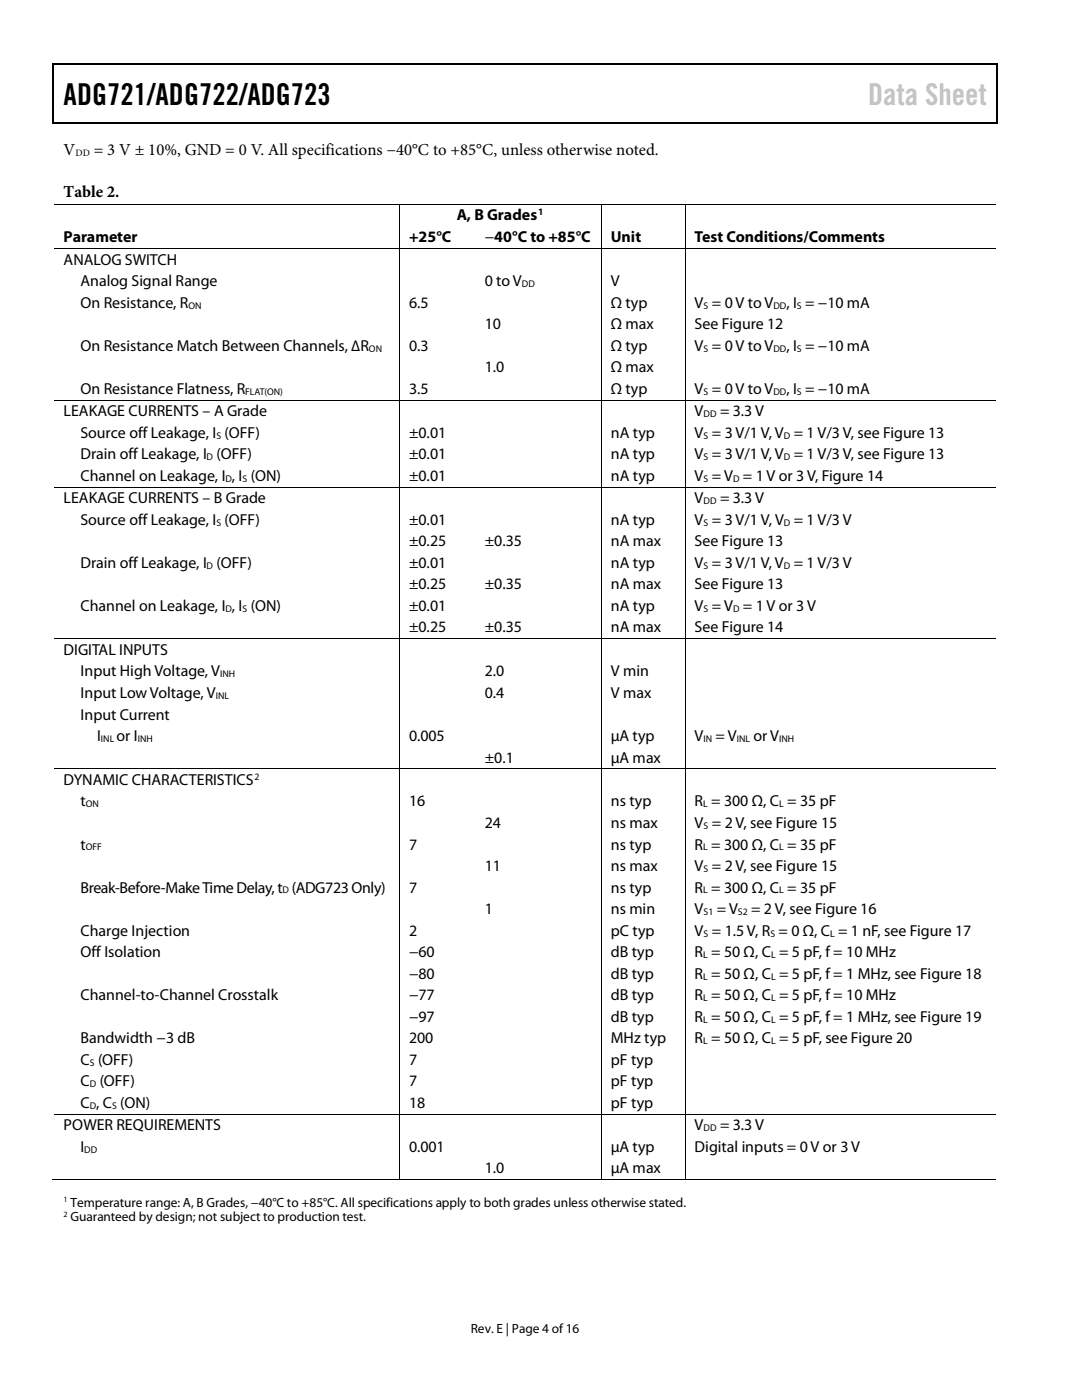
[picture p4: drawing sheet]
<svg xmlns="http://www.w3.org/2000/svg" width="216mm" height="279mm" viewBox="0 0 216 279" stroke-linecap="round" stroke-linejoin="round" font-family="sans-serif">
<defs><g id="words">
<text font-size="6" x="12.7" y="20.9">ADG721/ADG722/ADG723</text>
<text font-size="6" fill="#c1c1c1" x="173.2" y="20.9">Data Sheet</text>
<g font-size="3.3">
<text x="12.7" y="30.9">V</text>
<text x="18.7" y="30.9">= 3 V ± 10%, GND = 0 V. All specifications −40°C to +85°C, unless otherwise noted.</text>
<text x="12.7" y="39.4">Table 2.</text>
</g>
<g font-size="3.2">
<text x="91.1" y="44">A, B Grades</text>
<text x="12.7" y="48.3">Parameter</text>
<text x="12.7" y="52.8">ANALOG SWITCH</text>
<text x="81.6" y="48.3">+25°C</text>
<text x="96.7" y="48.3">−40°C to +85°C</text>
<text x="121.9" y="48.3">Unit</text>
<text x="138.6" y="48.3">Test Conditions/Comments</text>
<text x="16" y="57.1">Analog Signal Range</text>
<text x="96.7" y="57.1">0 to V</text>
<text x="121.9" y="57.1">V</text>
<text x="16" y="61.4">On Resistance, R</text>
<text x="81.6" y="61.4">6.5</text>
<text x="96.7" y="65.7">10</text>
<text x="121.9" y="65.7">Ω max</text>
<text x="121.9" y="61.4">Ω typ</text>
<text x="138.6" y="65.7">See Figure 12</text>
<text x="138.6" y="61.4">V = 0 V to V</text>
<text x="156.9" y="61.4">, I = −10 mA</text>
<text x="16" y="70">On Resistance Match Between Channels, ∆R</text>
<text x="81.6" y="70">0.3</text>
<text x="121.9" y="70">Ω typ</text>
<text x="138.6" y="70">V = 0 V to V</text>
<text x="156.9" y="70">, I = −10 mA</text>
<text x="96.7" y="74.3">1.0</text>
<text x="121.9" y="74.3">Ω max</text>
<text x="12.7" y="83.1">LEAKAGE CURRENTS – A Grade</text>
<text x="16" y="78.6">On Resistance Flatness, R</text>
<text x="81.6" y="78.6">3.5</text>
<text x="121.9" y="78.6">Ω typ</text>
<text x="138.6" y="83.1">V</text>
<text x="138.6" y="78.6">V = 0 V to V</text>
<text x="143.7" y="83.1">= 3.3 V</text>
<text x="156.9" y="78.6">, I = −10 mA</text>
<text x="16" y="87.4">Source off Leakage, I (OFF)</text>
<text x="81.6" y="87.4">±0.01</text>
<text x="121.9" y="87.4">nA typ</text>
<text x="138.6" y="87.4">V = 3 V/1 V, V = 1 V/3 V, see Figure 13</text>
<text x="16" y="91.7">Drain off Leakage, I (OFF)</text>
<text x="16" y="96">Channel on Leakage, I , I (ON)</text>
<text x="81.6" y="96">±0.01</text>
<text x="81.6" y="91.7">±0.01</text>
<text x="121.9" y="96">nA typ</text>
<text x="121.9" y="91.7">nA typ</text>
<text x="138.6" y="96">V = V = 1 V or 3 V, Figure 14</text>
<text x="138.6" y="91.7">V = 3 V/1 V, V = 1 V/3 V, see Figure 13</text>
<text x="12.7" y="100.5">LEAKAGE CURRENTS – B Grade</text>
<text x="138.6" y="100.5">V</text>
<text x="143.7" y="100.5">= 3.3 V</text>
<text x="16" y="104.7">Source off Leakage, I (OFF)</text>
<text x="81.6" y="104.7">±0.01</text>
<text x="121.9" y="104.7">nA typ</text>
<text x="138.6" y="104.7">V = 3 V/1 V, V = 1 V/3 V</text>
<text x="16" y="113.3">Drain off Leakage, I (OFF)</text>
<text x="81.6" y="109.1">±0.25</text>
<text x="81.6" y="113.3">±0.01</text>
<text x="96.7" y="109.1">±0.35</text>
<text x="121.9" y="109.1">nA max</text>
<text x="121.9" y="113.3">nA typ</text>
<text x="138.6" y="109.1">See Figure 13</text>
<text x="138.6" y="113.3">V = 3 V/1 V, V = 1 V/3 V</text>
<text x="81.6" y="117.6">±0.25</text>
<text x="96.7" y="117.6">±0.35</text>
<text x="121.9" y="117.6">nA max</text>
<text x="138.6" y="117.6">See Figure 13</text>
<text x="16" y="121.9">Channel on Leakage, I , I (ON)</text>
<text x="81.6" y="121.9">±0.01</text>
<text x="121.9" y="121.9">nA typ</text>
<text x="138.6" y="121.9">V = V = 1 V or 3 V</text>
<text x="12.7" y="130.7">DIGITAL INPUTS</text>
<text x="81.6" y="126.2">±0.25</text>
<text x="96.7" y="126.2">±0.35</text>
<text x="121.9" y="126.2">nA max</text>
<text x="138.6" y="126.2">See Figure 14</text>
<text x="16" y="135">Input High Voltage, V</text>
<text x="96.7" y="135">2.0</text>
<text x="121.9" y="135">V min</text>
<text x="16" y="139.3">Input Low Voltage, V</text>
<text x="16" y="143.6">Input Current</text>
<text x="96.7" y="139.3">0.4</text>
<text x="121.9" y="139.3">V max</text>
<text x="19.4" y="147.9">I</text>
<text x="23.2" y="147.9">or I</text>
<text x="81.6" y="147.9">0.005</text>
<text x="121.9" y="147.9">μA typ</text>
<text x="138.6" y="147.9">V</text>
<text x="142.8" y="147.9">= V</text>
<text x="150.4" y="147.9">or V</text>
<text x="96.7" y="152.2">±0.1</text>
<text x="121.9" y="152.2">μA max</text>
<text x="12.7" y="156.6">DYNAMIC CHARACTERISTICS</text>
<text x="16" y="161">t</text>
<text x="81.6" y="161">16</text>
<text x="121.9" y="161">ns typ</text>
<text x="138.6" y="161">R = 300 Ω, C = 35 pF</text>
<text x="96.7" y="165.2">24</text>
<text x="121.9" y="165.2">ns max</text>
<text x="138.6" y="165.2">V = 2 V, see Figure 15</text>
<text x="16" y="169.5">t</text>
<text x="81.6" y="169.5">7</text>
<text x="96.7" y="173.8">11</text>
<text x="121.9" y="169.5">ns typ</text>
<text x="121.9" y="173.8">ns max</text>
<text x="138.6" y="169.5">R = 300 Ω, C = 35 pF</text>
<text x="138.6" y="173.8">V = 2 V, see Figure 15</text>
<text x="16" y="178.1">Break-Before-Make Time Delay, t (ADG723 Only)</text>
<text x="81.6" y="178.1">7</text>
<text x="121.9" y="178.1">ns typ</text>
<text x="138.6" y="178.1">R = 300 Ω, C = 35 pF</text>
<text x="96.7" y="182.4">1</text>
<text x="121.9" y="182.4">ns min</text>
<text x="138.6" y="182.4">V</text>
<text x="143" y="182.4">= V</text>
<text x="149.9" y="182.4">= 2 V, see Figure 16</text>
<text x="16" y="186.7">Charge Injection</text>
<text x="16" y="191">Off Isolation</text>
<text x="81.6" y="186.7">2</text>
<text x="81.6" y="191">−60</text>
<text x="121.9" y="186.7">pC typ</text>
<text x="121.9" y="191">dB typ</text>
<text x="138.6" y="186.7">V = 1.5 V, R = 0 Ω, C = 1 nF, see Figure 17</text>
<text x="138.6" y="191">R = 50 Ω, C = 5 pF, f = 10 MHz</text>
<text x="81.6" y="195.3">−80</text>
<text x="121.9" y="195.3">dB typ</text>
<text x="138.6" y="195.3">R = 50 Ω, C = 5 pF, f = 1 MHz, see Figure 18</text>
<text x="16" y="199.6">Channel-to-Channel Crosstalk</text>
<text x="81.6" y="199.6">−77</text>
<text x="81.6" y="203.9">−97</text>
<text x="121.9" y="199.6">dB typ</text>
<text x="121.9" y="203.9">dB typ</text>
<text x="138.6" y="199.6">R = 50 Ω, C = 5 pF, f = 10 MHz</text>
<text x="138.6" y="203.9">R = 50 Ω, C = 5 pF, f = 1 MHz, see Figure 19</text>
<text x="16" y="208.2">Bandwidth −3 dB</text>
<text x="81.6" y="208.2">200</text>
<text x="121.9" y="208.2">MHz typ</text>
<text x="138.6" y="208.2">R = 50 Ω, C = 5 pF, see Figure 20</text>
<text x="16" y="212.5">C (OFF)</text>
<text x="81.6" y="212.5">7</text>
<text x="121.9" y="212.5">pF typ</text>
<text x="16" y="216.8">C (OFF)</text>
<text x="16" y="221.1">C , C (ON)</text>
<text x="81.6" y="216.8">7</text>
<text x="81.6" y="221.1">18</text>
<text x="121.9" y="216.8">pF typ</text>
<text x="121.9" y="221.1">pF typ</text>
<text x="12.7" y="225.6">POWER REQUIREMENTS</text>
<text x="138.6" y="225.6">V</text>
<text x="143.7" y="225.6">= 3.3 V</text>
<text x="16" y="229.9">I</text>
<text x="81.6" y="229.9">0.001</text>
<text x="121.9" y="229.9">μA typ</text>
<text x="138.6" y="229.9">Digital inputs = 0 V or 3 V</text>
<text x="96.7" y="234.1">1.0</text>
<text x="121.9" y="234.1">μA max</text>
</g>
<g font-size="2.7">
<text x="14.1" y="240.8">Temperature range: A, B Grades, −40°C to +85°C. All specifications apply to both grades unless otherwise stated.</text>
<text x="14.1" y="243.8">Guaranteed by design; not subject to production test.</text>
<text x="93.9" y="266">Rev. E | Page 4 of16</text>
</g>
<g font-size="1.9">
<text x="15.1" y="31.1">DD</text>
<text x="107.4" y="42.9">1</text>
<text x="104.1" y="57.3">DD</text>
<text x="37.6" y="61.6">ON</text>
<text x="140.4" y="61.6">S</text>
<text x="154.3" y="61.6">DD</text>
<text x="159" y="61.6">S</text>
<text x="73.6" y="70.2">ON</text>
<text x="140.4" y="70.2">S</text>
<text x="154.3" y="70.2">DD</text>
<text x="159" y="70.2">S</text>
<text x="48.9" y="78.8">FLAT(ON)</text>
<text x="140.4" y="78.8">S</text>
<text x="140.4" y="83.2">DD</text>
<text x="154.3" y="78.8">DD</text>
<text x="159" y="78.8">S</text>
<text x="43.2" y="87.5">S</text>
<text x="140.4" y="87.5">S</text>
<text x="156.4" y="87.5">D</text>
<text x="41.2" y="91.8">D</text>
<text x="140.4" y="91.8">S</text>
<text x="156.4" y="91.8">D</text>
<text x="45" y="96.1">D</text>
<text x="48.4" y="96.1">S</text>
<text x="140.4" y="96.1">S</text>
<text x="140.4" y="100.6">DD</text>
<text x="146.3" y="96.1">D</text>
<text x="43.2" y="104.9">S</text>
<text x="140.4" y="104.9">S</text>
<text x="156.4" y="104.9">D</text>
<text x="41.2" y="113.5">D</text>
<text x="140.4" y="113.5">S</text>
<text x="156.4" y="113.5">D</text>
<text x="45" y="122.1">D</text>
<text x="48.4" y="122.1">S</text>
<text x="140.4" y="122.1">S</text>
<text x="146.3" y="122.1">D</text>
<text x="43.9" y="135.2">INH</text>
<text x="43.1" y="139.4">INL</text>
<text x="20.2" y="148">INL</text>
<text x="27.5" y="148">INH</text>
<text x="140.4" y="148">IN</text>
<text x="147" y="148">INL</text>
<text x="155.5" y="148">INH</text>
<text x="50.8" y="155.6">2</text>
<text x="17.1" y="161.1">ON</text>
<text x="140.3" y="161.1">L</text>
<text x="155.5" y="161.1">L</text>
<text x="140.4" y="165.4">S</text>
<text x="17.1" y="169.7">OFF</text>
<text x="140.3" y="169.7">L</text>
<text x="140.4" y="174">S</text>
<text x="155.5" y="169.7">L</text>
<text x="56.3" y="178.3">D</text>
<text x="140.3" y="178.3">L</text>
<text x="155.5" y="178.3">L</text>
<text x="140.4" y="182.6">S1</text>
<text x="147.2" y="182.6">S2</text>
<text x="140.3" y="191.2">L</text>
<text x="140.4" y="186.9">S</text>
<text x="153.7" y="186.9">S</text>
<text x="153.9" y="191.2">L</text>
<text x="165.7" y="186.9">L</text>
<text x="140.3" y="195.5">L</text>
<text x="153.9" y="195.5">L</text>
<text x="140.3" y="199.8">L</text>
<text x="153.9" y="199.8">L</text>
<text x="140.3" y="204.1">L</text>
<text x="140.3" y="208.4">L</text>
<text x="153.9" y="204.1">L</text>
<text x="153.9" y="208.4">L</text>
<text x="17.9" y="212.7">S</text>
<text x="17.9" y="217">D</text>
<text x="17.9" y="221.3">D</text>
<text x="22.4" y="221.3">S</text>
<text x="140.4" y="225.7">DD</text>
<text x="16.8" y="230">DD</text>
</g>
<g font-size="1.6">
<text x="12.7" y="239.9">1</text>
<text x="12.7" y="242.9">2</text>
</g>
</g></defs>
<g fill="#000">
<path d="M10.5 12.7h.3v1h-.3zM10.5 12.7h.3v.3h-.3zM133.3 12.7h.3v.3h-.3zM198.8 12.7h.2v1h-.2zM198.8 12.7h.2v.3h-.2zM10.5 24.4h.3v.2h-.3zM133.1 24.4h.2v.2h-.2zM198.8 24.4h.2v.2h-.2zM79.6 40.6h.2v.2h-.2zM79.6 49.5h.2v.2h-.2zM94.8 49.5h.2v.2h-.2zM119.9 40.6h.2v.2h-.2z"/>
<path d="M119.9 49.5h.2v.2h-.2zM136.6 40.6h.2v.2h-.2zM136.6 49.5h.2v.2h-.2zM79.6 79.8h.2v.1h-.2zM94.8 79.8h.2v.1h-.2zM119.9 79.8h.2v.1h-.2zM136.6 79.8h.2v.1h-.2zM79.6 97.1h.2v.2h-.2zM94.8 97.1h.2v.2h-.2zM119.9 97.1h.2v.2h-.2zM136.6 97.1h.2v.2h-.2zM79.6 127.4h.2v.2h-.2z"/>
<path d="M94.8 127.4h.2v.2h-.2zM119.9 127.4h.2v.2h-.2zM136.6 127.4h.2v.2h-.2zM79.6 153.3h.2v.2h-.2zM94.8 153.3h.2v.2h-.2zM119.9 153.3h.2v.2h-.2zM136.6 153.3h.2v.2h-.2zM79.6 222.2h.2v.2h-.2zM79.6 235.3h.2v.2h-.2zM94.6 235.3h.1v.2h-.1zM94.8 222.2h.2v.2h-.2zM119.9 222.2h.2v.2h-.2z"/>
<path d="M119.9 235.3h.2v.2h-.2zM136.6 222.2h.2v.2h-.2zM136.6 235.3h.2v.2h-.2z"/>
</g>
<path d="M10.7 13.7v10.7M10.8 12.8h122.5M133.6 12.8h65.2M198.9 13.7v10.7M10.8 24.5h188" fill="none" stroke="#000" stroke-width=".25"/>
<g fill="none" stroke="#000" stroke-width=".2">
<path d="M10.8 40.7h68.8M10.8 49.6h68.8M79.7 40.8v8.7M79.7 49.7v30.1M79.8 40.7h40.1M79.8 49.6h15M95 49.6h24.9M120 40.8v8.7M120 49.7v30.1M120.1 40.7h16.5M120.1 49.6h16.5M136.7 40.8v8.7"/>
<path d="M136.7 49.7v30.1M136.8 40.7h62M136.8 49.6h62M10.8 79.8h68.8M79.7 79.9v17.2M79.8 79.8h15M95 79.8h24.9M120 79.9v17.2M120.1 79.8h16.5M136.7 79.9v17.2M136.8 79.8h62M10.8 97.2h68.8"/>
<path d="M79.7 97.3v30.1M79.8 97.2h15M95 97.2h24.9M120 97.3v30.1M120.1 97.2h16.5M136.7 97.3v30.1M136.8 97.2h62M10.8 127.5h68.8M79.7 127.6v25.7M79.8 127.5h15M95 127.5h24.9M120 127.6v25.7"/>
<path d="M120.1 127.5h16.5M136.7 127.6v25.7M136.8 127.5h62M10.8 153.4h68.8M79.7 153.5v68.7M79.8 153.4h15M95 153.4h24.9M120 153.5v68.7M120.1 153.4h16.5M136.7 153.5v68.7M136.8 153.4h62M10.5 235.4h69.1"/>
<path d="M10.8 222.3h68.8M79.7 222.4v12.9M79.8 222.3h15M79.8 235.4h40.1M95 222.3h24.9M120 222.4v12.9M120.1 222.3h16.5M120.1 235.4h16.5M136.7 222.4v12.9M136.8 222.3h62M136.8 235.4h62"/>
</g>
<use href="#words"/>
</svg>
